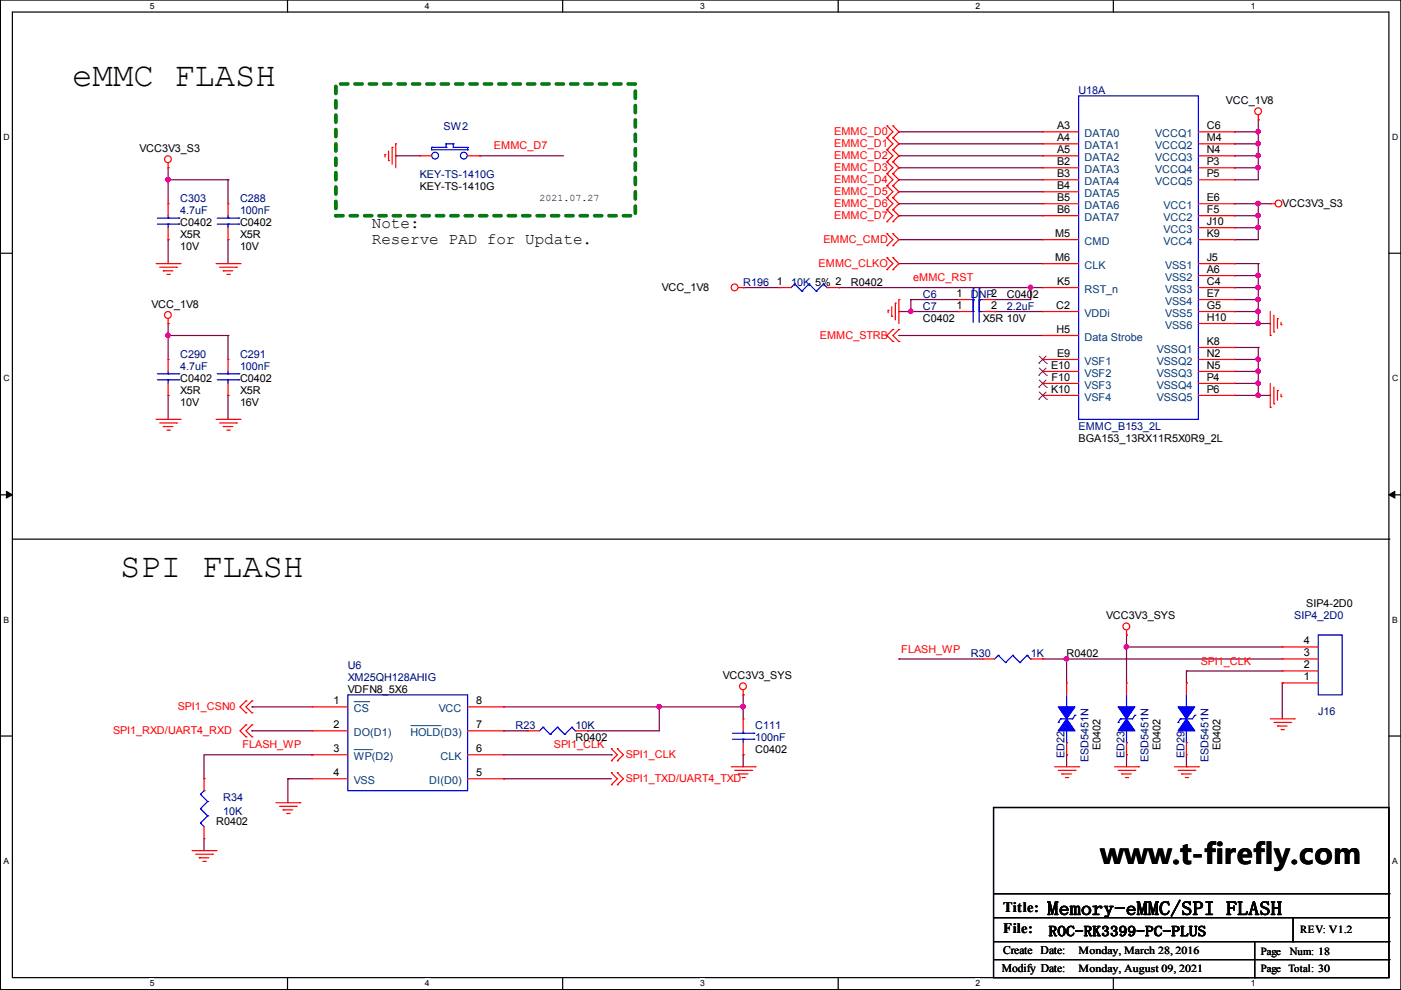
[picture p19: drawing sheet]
<svg xmlns="http://www.w3.org/2000/svg" width="297mm" height="210mm" viewBox="0 0 297 210" stroke-linecap="round" stroke-linejoin="round" font-family="sans-serif">
<defs><g id="words">
<g font-size="7.2">
<text x="15.3" y="18.3">eMMC FLASH</text>
<text x="25.5" y="122.4">SPI FLASH</text>
</g>
<text font-size="6" x="233.3" y="183.2">www.t-firefly.com</text>
<text font-size="4.1" x="222.1" y="194">Memory-eMMC/SPI FLASH</text>
<g font-size="3.4">
<text x="78.8" y="48.4">Note:</text>
<text x="78.8" y="51.7">Reserve PAD for Update.</text>
</g>
<g font-size="3">
<text x="212.7" y="193.3">Title:</text>
<text x="212.7" y="197.9">File:</text>
<text x="222.3" y="198.5">ROC-RK3399-PC-PLUS</text>
</g>
<g font-size="2.5">
<text x="212.7" y="202.4">Create Date:</text>
<text x="212.4" y="206.2">Modify Date:</text>
</g>
<g font-size="2.3" fill="#00007f">
<text x="228.7" y="20">U18A</text>
<text x="94.1" y="27.6">SW2</text>
<text x="89" y="37.8">KEY-TS-1410G</text>
<text x="38.2" y="42.9">C303</text>
<text x="38.2" y="45.4">4.7uF</text>
<text x="50.9" y="42.9">C288</text>
<text x="50.9" y="45.4">100nF</text>
<text x="157.6" y="60.6">R196</text>
<text x="167.7" y="60.6">10K 5% 2</text>
<text x="195.7" y="63.2">C6</text>
<text x="195.7" y="65.7">C7</text>
<text x="205.8" y="63.2">DNP2</text>
<text x="213.4" y="65.7">2.2uF</text>
<text x="38.2" y="75.9">C290</text>
<text x="50.9" y="75.9">C291</text>
<text x="38.2" y="78.4">4.7uF</text>
<text x="50.9" y="78.4">100nF</text>
<text x="228.7" y="91.1">EMMC_B153_2L</text>
<text x="274.4" y="131.2">SIP4_2D0</text>
<text x="73.7" y="141.9">U6</text>
<text x="205.8" y="139.4">R30</text>
<text x="218.5" y="139.4">1K</text>
<text x="73.7" y="144.5">XM25QH128AHIG</text>
<text x="109.3" y="154.6">R23</text>
<text x="122" y="154.6">10K</text>
<text x="160.1" y="154.6">C111</text>
<text x="279.5" y="151.6">J16</text>
<text x="160.1" y="157.2">100nF</text>
<text x="225.7" y="160.8" transform="rotate(-90 225.7 160.8)">ED22</text>
<text x="230.8" y="161.6" transform="rotate(-90 230.8 161.6)">ESD5451N</text>
<text x="238.4" y="160.8" transform="rotate(-90 238.4 160.8)">ED23</text>
<text x="243.5" y="161.6" transform="rotate(-90 243.5 161.6)">ESD5451N</text>
<text x="251.1" y="160.8" transform="rotate(-90 251.1 160.8)">ED29</text>
<text x="256.2" y="161.6" transform="rotate(-90 256.2 161.6)">ESD5451N</text>
<text x="47.3" y="169.9">R34</text>
<text x="47.3" y="172.9">10K</text>
</g>
<g font-size="2.3">
<text x="259.9" y="22">VCC_1V8</text>
<text x="224.1" y="27.4">A3</text>
<text x="224.1" y="29.9">A4</text>
<text x="255.9" y="29.9">M4</text>
<text x="255.9" y="27.4">C6</text>
<text x="29.5" y="32.2">VCC3V3_S3</text>
<text x="224.1" y="35">B2</text>
<text x="224.1" y="32.4">A5</text>
<text x="255.9" y="32.4">N4</text>
<text x="255.9" y="35">P3</text>
<text x="89" y="40.3">KEY-TS-1410G</text>
<text x="224.1" y="37.5">B3</text>
<text x="224.1" y="40.1">B4</text>
<text x="255.9" y="37.5">P5</text>
<text x="38.2" y="47.9">C0402</text>
<text x="50.9" y="47.9">C0402</text>
<text x="224.1" y="42.6">B5</text>
<text x="224.1" y="45.1">B6</text>
<text x="255.9" y="47.7">J10</text>
<text x="255.9" y="45.1">F5</text>
<text x="255.9" y="42.6">E6</text>
<text x="271.9" y="43.9">VCC3V3_S3</text>
<text x="38.2" y="50.5">X5R</text>
<text x="38.2" y="53">10V</text>
<text x="50.9" y="50.5">X5R</text>
<text x="50.9" y="53">10V</text>
<text x="223.7" y="50.2">M5</text>
<text x="255.9" y="50.2">K9</text>
<text x="223.7" y="55.3">M6</text>
<text x="255.9" y="57.8">A6</text>
<text x="255.9" y="55.3">J5</text>
<text x="32.1" y="65.2">VCC_1V8</text>
<text x="140.3" y="61.7">VCC_1V8</text>
<text x="164.7" y="60.4">1</text>
<text x="180.4" y="60.6">R0402</text>
<text x="202.8" y="62.9">1</text>
<text x="202.8" y="65.5">1</text>
<text x="210.1" y="65.5">2</text>
<text x="213.4" y="63.2">C0402</text>
<text x="223.9" y="65.5">C2</text>
<text x="224.1" y="60.4">K5</text>
<text x="255.9" y="62.9">E7</text>
<text x="255.9" y="60.4">C4</text>
<text x="255.9" y="65.5">G5</text>
<text x="195.7" y="68.3">C0402</text>
<text x="208.4" y="68.3">X5R 10V</text>
<text x="224" y="70.5">H5</text>
<text x="255.9" y="68">H10</text>
<text x="224.1" y="75.6">E9</text>
<text x="255.9" y="75.6">N2</text>
<text x="255.9" y="73.1">K8</text>
<text x="38.2" y="81">C0402</text>
<text x="38.2" y="83.5">X5R</text>
<text x="50.9" y="81">C0402</text>
<text x="50.9" y="83.5">X5R</text>
<text x="222.8" y="78.2">E10</text>
<text x="222.8" y="83.2">K10</text>
<text x="222.9" y="80.7">F10</text>
<text x="255.9" y="80.7">P4</text>
<text x="255.9" y="78.2">N5</text>
<text x="255.9" y="83.2">P6</text>
<text x="38.2" y="86">10V</text>
<text x="50.9" y="86">16V</text>
<text x="228.7" y="93.7">BGA153_13RX11R5X0R9_2L</text>
<text x="234.5" y="131.2">VCC3V3_SYS</text>
<text x="276.9" y="128.7">SIP4-2D0</text>
<text x="276.4" y="136.6">4</text>
<text x="153.2" y="143.9">VCC3V3_SYS</text>
<text x="226.1" y="139.4">R0402</text>
<text x="276.4" y="141.7">2</text>
<text x="276.4" y="139.1">3</text>
<text x="70.7" y="149.3">1</text>
<text x="73.7" y="147">VDFN8_5X6</text>
<text x="100.9" y="149.3">8</text>
<text x="276.4" y="144.2">1</text>
<text x="70.7" y="154.4">2</text>
<text x="100.9" y="154.4">7</text>
<text x="70.7" y="159.4">3</text>
<text x="100.9" y="159.4">6</text>
<text x="122" y="157.2">R0402</text>
<text x="160.1" y="159.7">C0402</text>
<text x="233.3" y="159" transform="rotate(-90 233.3 159)">E0402</text>
<text x="246" y="159" transform="rotate(-90 246 159)">E0402</text>
<text x="258.7" y="159" transform="rotate(-90 258.7 159)">E0402</text>
<text x="70.7" y="164.5">4</text>
<text x="100.9" y="164.5">5</text>
<text x="45.8" y="174.9">R0402</text>
<text x="275.7" y="197.9">REV: V1.2</text>
<text x="228.7" y="202.2">Monday, March 28, 2016</text>
<text x="267.3" y="202.5">Page</text>
<text x="273.5" y="202.5">Num: 18</text>
<text x="228.7" y="206">Monday, August 09, 2021</text>
<text x="267.3" y="206">Page</text>
<text x="273.2" y="206">Total: 30</text>
</g>
<g font-size="2.3" fill="#f00">
<text x="176.9" y="28.6">EMMC_D0</text>
<text x="104.7" y="31.7">EMMC_D7</text>
<text x="176.9" y="33.7">EMMC_D2</text>
<text x="176.9" y="31.2">EMMC_D1</text>
<text x="176.9" y="38.8">EMMC_D4</text>
<text x="176.9" y="36.3">EMMC_D3</text>
<text x="176.9" y="41.3">EMMC_D5</text>
<text x="176.9" y="46.4">EMMC_D7</text>
<text x="176.9" y="43.9">EMMC_D6</text>
<text x="174.6" y="51.5">EMMC_CMD</text>
<text x="173.6" y="56.6">EMMC_CLKO</text>
<text x="193.6" y="59.6">eMMC_RST</text>
<text x="173.8" y="71.8">EMMC_STRB</text>
<text x="191.1" y="138.4">FLASH_WP</text>
<text x="254.6" y="140.9">SPI1_CLK</text>
<text x="24" y="155.6">SPI1_RXD/UART4_RXD</text>
<text x="37.7" y="150.6">SPI1_CSN0</text>
<text x="51.4" y="158.7">FLASH_WP</text>
<text x="117.4" y="158.7">SPI1_CLK</text>
<text x="132.7" y="160.7">SPI1_CLK</text>
<text x="132.7" y="165.8">SPI1_TXD/UART4_TXD</text>
</g>
<g font-size="2.3" fill="#003f7f">
<text x="230" y="29.1">DATA0</text>
<text x="244.9" y="29.1">VCCQ1</text>
<text x="230" y="31.6">DATA1</text>
<text x="230" y="34.1">DATA2</text>
<text x="244.9" y="34.1">VCCQ3</text>
<text x="244.9" y="31.6">VCCQ2</text>
<text x="230" y="36.7">DATA3</text>
<text x="230" y="39.2">DATA4</text>
<text x="230" y="41.8">DATA5</text>
<text x="244.9" y="39.2">VCCQ5</text>
<text x="244.9" y="36.7">VCCQ4</text>
<text x="230" y="44.3">DATA6</text>
<text x="230" y="46.8">DATA7</text>
<text x="246.7" y="46.8">VCC2</text>
<text x="246.7" y="44.3">VCC1</text>
<text x="230" y="51.9">CMD</text>
<text x="246.7" y="51.9">VCC4</text>
<text x="246.7" y="49.4">VCC3</text>
<text x="230" y="57">CLK</text>
<text x="247.1" y="59.5">VSS2</text>
<text x="247.1" y="57">VSS1</text>
<text x="230" y="62.1">RST_n</text>
<text x="247.1" y="64.6">VSS4</text>
<text x="247.1" y="62.1">VSS3</text>
<text x="230" y="67.2">VDDi</text>
<text x="247.1" y="67.2">VSS5</text>
<text x="247.1" y="69.7">VSS6</text>
<text x="230" y="72.2">Data Strobe</text>
<text x="230" y="77.3">VSF1</text>
<text x="245.3" y="77.3">VSSQ2</text>
<text x="245.3" y="74.8">VSSQ1</text>
<text x="230" y="79.9">VSF2</text>
<text x="230" y="82.4">VSF3</text>
<text x="245.3" y="82.4">VSSQ4</text>
<text x="245.3" y="79.9">VSSQ3</text>
<text x="230" y="84.9">VSF4</text>
<text x="245.3" y="84.9">VSSQ5</text>
<text x="75" y="151">CS</text>
<text x="93" y="151">VCC</text>
<text x="75" y="161.1">WP(D2)</text>
<text x="75" y="156.1">DO(D1)</text>
<text x="87" y="156.1">HOLD(D3)</text>
<text x="93.4" y="161.1">CLK</text>
<text x="75" y="166.2">VSS</text>
<text x="91" y="166.2">DI(D0)</text>
</g>
<text font-size="2.1" x="114.4" y="42.5">2021.07.27</text>
<g font-size="1.8">
<text x="31.7" y="1.9">5</text>
<text x="90.1" y="1.9">4</text>
<text x="148.4" y="1.9">3</text>
<text x="206.8" y="1.9">2</text>
<text x="265.2" y="1.9">1</text>
<text x=".8" y="29.7">D</text>
<text x="295.1" y="29.7">D</text>
<text x=".8" y="80.9">C</text>
<text x="295.1" y="80.9">C</text>
<text x=".8" y="132.1">B</text>
<text x="295.1" y="132.1">B</text>
<text x=".8" y="183.2">A</text>
<text x="295.1" y="183.2">A</text>
<text x="31.7" y="209.1">5</text>
<text x="90.1" y="209.1">4</text>
<text x="148.4" y="209.1">3</text>
<text x="206.8" y="209.1">2</text>
<text x="265.2" y="209.1">1</text>
</g>
</g></defs>
<path d="M.1 0h296.9v209.8h-296.9zM2.6 2.6h291.9v204.7h-291.9z" fill="none" stroke="#000" stroke-width=".25"/>
<g fill="#fff">
<path d="M31.8 .3h.9v1.9h-.9z"/>
<path d="M31.8 207.5h.9v2h-.9z"/>
</g>
<path d="M61 0v2.6M61 207.3v2.5" fill="none" stroke="#000" stroke-width=".25"/>
<g fill="#fff">
<path d="M90.1 .3h.9v1.9h-.9z"/>
<path d="M90.1 207.5h.9v2h-.9z"/>
</g>
<path d="M119.3 0v2.6M119.3 207.3v2.5" fill="none" stroke="#000" stroke-width=".25"/>
<g fill="#fff">
<path d="M148.4 .3h1v1.9h-1z"/>
<path d="M148.4 207.5h1v2h-1z"/>
</g>
<path d="M177.7 0v2.6M177.7 207.3v2.5" fill="none" stroke="#000" stroke-width=".25"/>
<g fill="#fff">
<path d="M206.8 .3h1v1.9h-1z"/>
<path d="M206.8 207.5h1v2h-1z"/>
</g>
<path d="M236.1 0v2.6M236.1 207.3v2.5" fill="none" stroke="#000" stroke-width=".25"/>
<g fill="#fff">
<path d="M265.2 .3h.9v1.9h-.9z"/>
<path d="M265.2 207.5h.9v2h-.9z"/>
<path d="M.8 28.1h1.1v2h-1.1z"/>
<path d="M295.1 28.1h1.2v2h-1.2z"/>
<path d="M.8 79.3h1.1v1.9h-1.1z"/>
<path d="M295.1 79.3h1.2v1.9h-1.2z"/>
</g>
<path d="M.1 53.7h2.5M294.5 53.7h2.5" fill="none" stroke="#000" stroke-width=".25"/>
<g fill="#fff">
<path d="M.8 130.5h1.1v1.9h-1.1z"/>
<path d="M295.1 130.5h1.1v1.9h-1.1z"/>
</g>
<path d="M.1 104.9h2.5M294.5 104.9h2.5" fill="none" stroke="#000" stroke-width=".25"/>
<path d="M1.4 104.2l1.2 .7-1.2 .7zM294.5 104.9l1.2-.7v1.4z" fill="#000" stroke="#000" stroke-width=".21"/>
<g fill="#fff">
<path d="M.8 181.6h1v2h-1z"/>
<path d="M295.1 181.6h1.1v2h-1.1z"/>
</g>
<g fill="none" stroke="#000" stroke-width=".25">
<path d="M2.6 114.3h291.9M294.5 114.3h.1M.1 156.1h2.5M294.5 156.1h2.5M210.7 171.2h83.8v36.1h-83.8zM210.7 189.5h83.8M210.7 194.6h83.8M210.7 199.7h83.8M266 199.7v7.6M274.2 199.7h.1M274.2 194.6v5.1M294.5 189.5h.1"/>
<path d="M294.5 194.6h.1M294.5 199.7h.1M210.7 203.5h83.8M266 207.3h.1M294.5 203.5h.1"/>
</g>
<path d="M71.2 17.8h63.5v27.9h-63.5z" fill="none" stroke="#007f00" stroke-width=".76" stroke-dasharray="1.5 1.5"/>
<g fill="none" stroke="#7f003f" stroke-width=".25">
<path d="M35.6 35.6h.1M35.6 38.1h.1M35.6 35.6v7.6M35.6 38.1h12.7M48.3 38.1h.1M48.3 38.1v5.1M83.9 33h.1M83.9 33h5.1M101.7 33h.1M101.7 33h17.8M190.6 33h.1M190.6 30.5h.1"/>
<path d="M190.6 28h.1M190.6 38.1h.1M190.6 35.6h.1M190.6 38.1h30.5M190.6 30.5h30.5M190.6 33h30.5M190.6 28h30.5M190.6 35.6h30.5M261.7 30.5h.1M261.7 33h.1M261.7 28h.1M261.7 38.1h.1"/>
<path d="M261.7 35.6h.1M261.7 30.5h5.1M261.7 33h5.1M261.7 28h5.1M261.7 35.6h5.1M266.8 33h.1M266.8 28h.1M266.8 30.5h.1M266.8 35.6h.1M266.8 25.4h.1M266.8 25.4v12.7h-5.1M35.6 50.8h.1"/>
<path d="M35.6 50.8v5.1M48.3 50.8h.1M48.3 50.8v5.1M190.6 45.7h.1M190.6 43.2h.1M190.6 40.7h.1M190.6 50.8h.1M190.6 55.9h.1M190.6 45.7h30.5M190.6 50.8h30.5M190.6 43.2h30.5M190.6 55.9h30.5"/>
<path d="M190.6 40.7h30.5M261.7 45.7h.1M261.7 48.3h.1M261.7 50.8h.1M261.7 43.2h.1M261.7 55.9h.1M261.7 58.4h.1M261.7 45.7h5.1M261.7 48.3h5.1M261.7 43.2h7.6M261.7 55.9h5.1M261.7 58.4h5.1"/>
<path d="M266.8 55.9h.1M266.8 45.7h.1M266.8 48.3h.1M266.8 58.4h.1M266.8 43.2h.1M266.8 43.2v7.6h-5.1M266.8 55.9v12.7M35.6 68.6h.1M35.6 71.1h.1M35.6 68.6v7.6M35.6 71.1h12.7M48.3 71.1h.1"/>
<path d="M48.3 71.1v5.1M157.6 61h.1M157.6 61h7.6M177.9 61h.1M177.9 61h43.2M190.6 66.1h.1M190.6 71.1h.1M190.6 71.1h30.5M190.6 66.1h12.7M193.1 66.1h.1M193.1 63.5h.1M193.1 63.5h10.2"/>
<path d="M193.1 63.5v2.6M210.9 66.1h.1M210.9 63.5h.1M210.9 66.1h10.2M218.5 61h.1M218.5 61v2.5h-7.6M261.7 61h.1M261.7 63.5h.1M261.7 78.8h.1M261.7 76.2h.1M261.7 73.7h.1M261.7 68.6h.1"/>
<path d="M261.7 66.1h.1M261.7 61h5.1M261.7 66.1h5.1M261.7 63.5h5.1M261.7 68.6h7.6M261.7 78.8h5.1M261.7 76.2h5.1M261.7 73.7h5.1M266.8 68.6h.1M266.8 61h.1M266.8 76.2h.1M266.8 73.7h.1"/>
<path d="M266.8 78.8h.1M266.8 66.1h.1M266.8 63.5h.1M266.8 73.7v10.1M35.6 83.8h.1M35.6 83.8v5.1M48.3 83.8h.1M48.3 83.8v5.1M261.7 83.8h.1M261.7 81.3h.1M261.7 83.8h7.6M261.7 81.3h5.1"/>
<path d="M266.8 83.8h.1M266.8 81.3h.1M190.6 139.7h.1M190.6 139.7h17.8M221.1 139.7h.1M221.1 139.7h50.8M226.1 139.7h.1M226.1 139.7v5.1M238.8 134.6h.1M238.8 137.2h.1M238.8 134.6v10.2M238.8 137.2h33.1"/>
<path d="M53.4 155h.1M53.4 149.9h.1M53.4 155h12.7M53.4 149.9h12.7M106.8 149.9h.1M106.8 155h.1M106.8 155h5M106.8 149.9h50.8M124.5 155h.1M139.8 149.9h.1M139.8 149.9v5.1h-15.3M157.6 147.3h.1"/>
<path d="M157.6 149.9h.1M157.6 147.3v5.1M251.5 142.3h.1M251.5 144.8h.1M251.5 142.3h20.4M251.5 142.3v2.5M271.9 144.8h.1M271.9 144.8v7.6M43.3 165.1h.1M43.3 177.8v2.6M61 165.1h.1M61 165.1h5.1"/>
<path d="M61 165.1v5.1M66.1 160h.1M66.1 160h-22.8v5.1M106.8 165.1h.1M106.8 160h22.8M106.8 165.1h22.8M129.6 160h.1M157.6 160h.1M157.6 160v2.6M226.1 160h.1M226.1 160v2.6M238.8 160h.1"/>
<path d="M238.8 160v2.6M251.5 162.6h.1M251.5 160v2.6M43.3 180.4h.1"/>
</g>
<g fill="#f0f" stroke="#f0f" stroke-width=".25">
<circle cx="157.5" cy="149.8" r=".47"/>
<circle cx="139.7" cy="149.8" r=".47"/>
<circle cx="226.1" cy="139.7" r=".47"/>
<circle cx="238.8" cy="137.1" r=".47"/>
<circle cx="35.6" cy="71.1" r=".47"/>
<circle cx="35.6" cy="38.1" r=".47"/>
<circle cx="266.7" cy="30.5" r=".47"/>
<circle cx="266.7" cy="33" r=".47"/>
<circle cx="266.7" cy="60.9" r=".47"/>
<circle cx="266.7" cy="27.9" r=".47"/>
<circle cx="266.7" cy="35.5" r=".47"/>
<circle cx="266.7" cy="45.7" r=".47"/>
<circle cx="266.7" cy="48.2" r=".47"/>
<circle cx="266.7" cy="63.5" r=".47"/>
<circle cx="266.7" cy="43.2" r=".47"/>
<circle cx="193.1" cy="66" r=".47"/>
<circle cx="266.7" cy="58.4" r=".47"/>
<circle cx="266.7" cy="76.2" r=".47"/>
<circle cx="266.7" cy="83.8" r=".47"/>
<circle cx="266.7" cy="81.3" r=".47"/>
<circle cx="266.7" cy="78.7" r=".47"/>
<circle cx="266.7" cy="68.6" r=".47"/>
<circle cx="266.7" cy="66" r=".47"/>
<circle cx="218.5" cy="60.9" r=".47"/>
</g>
<g fill="none" stroke="#f00" stroke-width=".25">
<path d="M35.6 35.6h.1M35.6 34.6v1M81.6 32.8h.1M81.6 32.8v.5M82.4 34.1h.1M82.4 32v2.1M83.1 31.3h.1M83.1 31.3v3.5M83.9 30.5h.1M83.9 30.5v5.1M89 33h.1M89 33h2.5"/>
<path d="M99.1 33h2.6M101.7 33h.1M188 26.7h.1M188 29.2h.1M188 36.8h.1M188 39.4h.1M188 34.3h.1M188 31.8h.1M188 26.7l1.3 1.3-1.3 1.2M188 36.8l1.3 1.3-1.3 1.3M188 34.3l1.3 1.3-1.3 1.2M188 31.8l1.3 1.2-1.3 1.3"/>
<path d="M188 29.2l1.3 1.3-1.3 1.3M188 39.4l1.3 1.3-1.3 1.2M189.3 29.2h.1M189.3 26.7h.1M189.3 39.4h.1M189.3 36.8h.1M189.3 34.3h.1M189.3 31.8h.1M189.3 26.7l1.3 1.3-1.3 1.2M189.3 36.8l1.3 1.3-1.3 1.3M189.3 34.3l1.3 1.3-1.3 1.2M189.3 31.8l1.3 1.2-1.3 1.3"/>
<path d="M189.3 29.2l1.3 1.3-1.3 1.3M189.3 39.4l1.3 1.3-1.3 1.2M221.1 35.6h.1M221.1 28h.1M221.1 30.5h.1M221.1 33h.1M221.1 38.1h.1M221.1 33h7.6M221.1 35.6h7.6M221.1 28h7.6M221.1 30.5h7.6M221.1 38.1h7.6"/>
<path d="M254.1 33h7.6M254.1 35.6h7.6M254.1 28h7.6M254.1 30.5h7.6M254.1 38.1h7.6M261.7 33h.1M261.7 30.5h.1M261.7 28h.1M261.7 38.1h.1M261.7 35.6h.1M266.8 25.4h.1M266.8 24.4v1"/>
<path d="M33.1 55.9h5.1M33.9 56.7h3.5M34.6 57.4h.1M34.6 57.4h2.1M35.4 58.2h.5M35.6 43.2h.1M35.6 50.8h.1M35.6 43.2v2.5M35.6 48.3v2.5M35.9 58.2h.1M37.4 56.7h.1M38.2 55.9h.1"/>
<path d="M45.8 55.9h5.1M46.6 56.7h3.5M47.3 57.4h.1M47.3 57.4h2.1M48.1 58.2h.5M48.3 43.2h.1M48.3 50.8h.1M48.3 43.2v2.5M48.3 48.3v2.5M48.6 58.2h.1M50.1 56.7h.1M50.9 55.9h.1"/>
<path d="M188 49.5h.1M188 52.1h.1M188 44.5h.1M188 47h.1M188 41.9h.1M188 54.6h.1M188 57.2h.1M188 49.5l1.3 1.3-1.3 1.3M188 44.5l1.3 1.2-1.3 1.3M188 41.9l1.3 1.3-1.3 1.3M188 54.6l1.3 1.3-1.3 1.3M189.3 52.1h.1"/>
<path d="M189.3 49.5h.1M189.3 47h.1M189.3 44.5h.1M189.3 41.9h.1M189.3 57.2h.1M189.3 54.6h.1M189.3 49.5l1.3 1.3-1.3 1.3M189.3 44.5l1.3 1.2-1.3 1.3M189.3 41.9l1.3 1.3-1.3 1.3M189.3 54.6l1.3 1.3-1.3 1.3M221.1 40.7h.1M221.1 43.2h.1"/>
<path d="M221.1 45.7h.1M221.1 50.8h.1M221.1 55.9h.1M221.1 55.9h7.6M221.1 43.2h7.6M221.1 40.7h7.6M221.1 45.7h7.6M221.1 50.8h7.6M254.1 55.9h7.6M254.1 43.2h7.6M254.1 45.7h7.6M254.1 50.8h7.6"/>
<path d="M254.1 48.3h7.6M254.1 58.4h7.6M261.7 50.8h.1M261.7 48.3h.1M261.7 58.4h.1M261.7 45.7h.1M261.7 55.9h.1M261.7 43.2h.1M269.3 43.2h.1M269.3 43.2h1M35.6 68.6h.1M35.6 76.2h.1"/>
<path d="M35.6 67.6v1M35.6 76.2v2.6M48.3 76.2h.1M48.3 76.2v2.6M156.5 61h1.1M157.6 61h.1M165.2 61h.1M165.2 61h2.5M175.3 61h2.6M177.9 61h.1M188.3 65.8h.1M188.3 65.8v.5"/>
<path d="M189.1 67.1h.1M189.1 65v2.1M189.3 69.9h.1M189.3 72.4h.1M189.3 69.9l-1.3 1.2 1.3 1.3M189.8 64.3h.1M189.8 64.3v3.5M190.6 63.5h.1M190.6 69.9h.1M190.6 72.4h.1M190.6 63.5v5.1M190.6 69.9l-1.3 1.2 1.3 1.3"/>
<path d="M203.3 63.5h.1M203.3 66.1h.1M203.3 63.5h2.5M203.3 66.1h2.5M208.4 63.5h2.5M208.4 66.1h2.5M210.9 63.5h.1M210.9 66.1h.1M221.1 61h.1M221.1 66.1h.1M221.1 71.1h.1M221.1 76.2h.1"/>
<path d="M221.1 78.8h.1M221.1 61h7.6M221.1 78.8h7.6M221.1 76.2h7.6M221.1 66.1h7.6M221.1 71.1h7.6M254.1 61h7.6M254.1 63.5h7.6M254.1 78.8h7.6M254.1 76.2h7.6M254.1 73.7h7.6M254.1 66.1h7.6"/>
<path d="M254.1 68.6h7.6M261.7 63.5h.1M261.7 78.8h.1M261.7 76.2h.1M261.7 73.7h.1M261.7 61h.1M261.7 66.1h.1M261.7 68.6h.1M269.3 71.1h.1M269.3 66.1v5M270.1 70.4h.1M270.1 66.8v3.6"/>
<path d="M270.8 67.6h.1M270.8 67.6v2M271.6 68.8h.1M271.6 68.3v.5M33.1 88.9h5.1M33.9 89.7h3.5M34.6 90.4h.1M34.6 90.4h2.1M35.4 91.2h.5M35.6 83.8h.1M35.6 81.3v2.5M35.9 91.2h.1"/>
<path d="M37.4 89.7h.1M38.2 88.9h.1M45.8 88.9h5.1M46.6 89.7h3.5M47.3 90.4h.1M47.3 90.4h2.1M48.1 91.2h.5M48.3 83.8h.1M48.3 81.3v2.5M48.6 91.2h.1M50.1 89.7h.1M50.9 88.9h.1"/>
<path d="M221.1 81.3h.1M221.1 83.8h.1M221.1 81.3h7.6M221.1 83.8h7.6M254.1 81.3h7.6M254.1 83.8h7.6M261.7 81.3h.1M261.7 83.8h.1M269.3 86.4h.1M269.3 81.3v5.1M270.1 85.6h.1M270.1 82.1v3.5"/>
<path d="M270.8 82.8h.1M270.8 82.8v2.1M271.6 84.1h.1M271.6 83.6v.5M208.4 139.7h.1M208.4 139.7h2.5M218.5 139.7h2.6M221.1 139.7h.1M238.8 134.6h.1M238.8 133.6v1M271.9 139.7h.1M271.9 137.2h.1"/>
<path d="M271.9 139.7h7.6M271.9 137.2h7.6M52.2 156.2h.1M52.2 153.7h.1M52.2 151.1h.1M52.2 148.6h.1M52.2 153.7l-1.3 1.3 1.3 1.2M52.2 148.6l-1.3 1.3 1.3 1.2M53.4 156.2h.1M53.4 153.7h.1M53.4 151.1h.1M53.4 148.6h.1"/>
<path d="M53.4 153.7l-1.2 1.3 1.2 1.2M53.4 148.6l-1.2 1.3 1.2 1.2M66.1 149.9h.1M66.1 155h.1M66.1 149.9h7.6M66.1 155h7.6M99.1 149.9h7.7M99.1 155h7.7M106.8 149.9h.1M106.8 155h.1M111.8 155h.1M111.8 155h2.6"/>
<path d="M122 155h2.5M124.5 155h.1M129.6 158.8h.1M129.6 158.8l1.3 1.2-1.3 1.3M130.9 158.8h.1M130.9 158.8l1.3 1.2-1.3 1.3M157.6 147.3h.1M157.6 152.4h.1M157.6 146.3v1M157.6 152.4v2.6M157.6 157.5v2.5M226.1 144.8h.1"/>
<path d="M226.1 144.8v2.5M226.1 157.5v2.5M238.8 144.8h.1M238.8 144.8v2.5M238.8 157.5v2.5M251.5 144.8h.1M251.5 144.8v2.5M251.5 157.5v2.5M269.3 152.4h5.1M270.1 153.2h3.5M270.8 153.9h.1M270.8 153.9h2.1"/>
<path d="M271.6 154.7h.5M271.9 144.8h.1M271.9 142.3h.1M271.9 144.8h7.6M271.9 142.3h7.6M272.1 154.7h.1M273.6 153.2h.1M274.4 152.4h.1M43.3 177.8h.1M43.3 165.1h.1M43.3 165.1v2.6M43.3 175.3v2.5"/>
<path d="M58.5 170.2h5.1M59.3 171h3.5M60 171.7h.1M60 171.7h2.1M60.8 172.5h.5M61.3 172.5h.1M62.8 171h.1M63.6 170.2h.1M66.1 160h.1M66.1 165.1h.1M66.1 160h7.6M66.1 165.1h7.6"/>
<path d="M99.1 160h7.7M99.1 165.1h7.7M106.8 165.1h.1M106.8 160h.1M129.6 161.3h.1M129.6 166.4h.1M129.6 163.8h.1M129.6 163.8l1.3 1.3-1.3 1.3M130.9 161.3h.1M130.9 166.4h.1M130.9 163.8h.1M130.9 163.8l1.3 1.3-1.3 1.3"/>
<path d="M155 162.6h5.1M155.8 163.3h3.5M156.5 164.1h.1M156.5 164.1h2.1M157.3 164.9h.5M157.6 160h.1M157.8 164.9h.1M159.3 163.3h.1M160.1 162.6h.1M223.6 162.6h5.1M224.4 163.3h3.5M225.1 164.1h.1"/>
<path d="M225.1 164.1h2.1M225.9 164.9h.5M226.1 160h.1M226.4 164.9h.1M227.9 163.3h.1M228.7 162.6h.1M236.3 162.6h5.1M237.1 163.3h3.5M237.8 164.1h.1M237.8 164.1h2.1M238.6 164.9h.5M238.8 160h.1"/>
<path d="M239.1 164.9h.1M240.6 163.3h.1M241.4 162.6h.1M249 162.6h5.1M249.8 163.3h3.5M250.5 164.1h.1M250.5 164.1h2.1M251.3 164.9h.5M251.5 160h.1M251.8 164.9h.1M253.3 163.3h.1M254.1 162.6h.1"/>
<path d="M40.7 180.4h5.1M41.5 181.1h3.5M42.2 181.9h.1M42.2 181.9h2.1M43 182.6h.5M43.5 182.6h.1M45 181.1h.1M45.8 180.4h.1"/>
<circle cx="35.6" cy="33.8" r=".72"/>
<circle cx="266.7" cy="23.6" r=".72"/>
<circle cx="271.1" cy="43.2" r=".72"/>
<circle cx="35.6" cy="66.8" r=".72"/>
<circle cx="155.7" cy="60.9" r=".72"/>
<circle cx="238.8" cy="132.8" r=".72"/>
<circle cx="157.5" cy="145.5" r=".72"/>
</g>
<g fill="none" stroke="#00f" stroke-width=".25">
<path d="M91.5 31.3h.1M91.5 31.3v.5h7.6M91.5 31.3h3.1M94.6 30.5h.1M94.6 31.3h.1M94.6 30.5h1.5M94.6 30.5v.8M96.1 31.3h.1M96.1 30.5h.1M96.1 31.3h3M96.1 30.5v.8M99.1 31.8h.1"/>
<path d="M99.1 31.3h.1M99.1 31.3v.5M228.7 20.3h25.4v68.6h-25.4zM33.4 47.5h4.5M33.4 46.2h4.5M35.6 46.2h.1M35.6 47.5h.1M35.6 45.7v.5M35.6 47.5v.8M37.9 47.5h.1M37.9 46.2h.1M46.1 47.5h4.5"/>
<path d="M46.1 46.2h4.5M48.3 46.2h.1M48.3 47.5h.1M48.3 45.7v.5M48.3 47.5v.8M50.6 47.5h.1M50.6 46.2h.1M33.4 79.3h4.5M35.6 79.3h.1M35.6 78.8v.5M37.9 79.3h.1M46.1 79.3h4.5"/>
<path d="M48.3 79.3h.1M48.3 78.8v.5M50.6 79.3h.1M168.5 60.2h.1M168.5 60.2l-.8 .8M168.5 60.2l1.5 1.5M170 61.7h.1M171.5 60.2h.1M171.5 60.2l-1.5 1.5M171.5 60.2l1.6 1.5M173.1 61.7h.1M174.6 60.2h.1"/>
<path d="M174.6 60.2l-1.5 1.5M174.6 60.2l.7 .8M175.3 61h.1M205.8 63.5h.5M205.8 66.1h.5M206.3 63.5h.1M206.3 61.2h.1M206.3 66.1h.1M206.3 63.8h.1M206.3 61.2v7.1M207.6 61.2h.1M207.6 63.5h.1"/>
<path d="M207.6 63.8h.1M207.6 66.1h.1M207.6 63.5h.8M207.6 61.2v7.1M207.6 66.1h.8M33.4 80.5h4.5M35.6 80.5h.1M35.6 80.5v.8M37.9 80.5h.1M46.1 80.5h4.5M48.3 80.5h.1M48.3 80.5v.8"/>
<path d="M50.6 80.5h.1M211.7 139h.1M211.7 139l-.8 .7M211.7 139l1.5 1.5M214.7 139h.1M214.7 139l-1.5 1.5M214.7 139l1.5 1.5M217.8 139h.1M217.8 139l-1.6 1.5M217.8 139l.7 .7M218.5 139.7h.1M279.5 134.6h5.1v12.7h-5.1z"/>
<path d="M73.7 147.3h25.4v20.4h-25.4zM115.1 154.2h.1M115.1 154.2l-.7 .8M115.1 154.2l1.6 1.5M116.7 155.7h.1M118.2 154.2h.1M118.2 154.2l-1.5 1.5M118.2 154.2l1.5 1.5M119.7 155.7h.1M121.2 154.2h.1M121.2 154.2l-1.5 1.5M121.2 154.2l.8 .8"/>
<path d="M122 155h.1M155.3 156.7h4.6M155.3 155.5h4.6M157.6 155.5h.1M157.6 156.7h.1M157.6 155v.5M157.6 156.7v.8M159.9 156.7h.1M159.9 155.5h.1M213.2 140.5h.1M216.2 140.5h.1M224.4 153.2h.1"/>
<path d="M224.9 152.4h.1M224.9 152.4l-.5 .8M226.1 149.9h.1M226.1 157.5h.1M226.1 147.3v2.6M226.1 155v2.5M227.9 151.7h.1M227.9 151.7l-.5 .7h-2.5M237.1 153.2h.1M237.6 152.4h.1M237.6 152.4l-.5 .8M238.8 149.9h.1"/>
<path d="M238.8 157.5h.1M238.8 147.3v2.6M238.8 155v2.5M240.6 151.7h.1M240.6 151.7l-.5 .7h-2.5M249.8 153.2h.1M250.3 152.4h.1M250.3 152.4l-.5 .8M251.5 149.9h.1M251.5 157.5h.1M251.5 147.3v2.6M251.5 155v2.5"/>
<path d="M253.3 151.7h.1M253.3 151.7l-.5 .7h-2.5M42.5 174.5h.1M42.5 171.5h.1M42.5 168.4h.1M42.5 174.5l.8 .8M42.5 171.5l1.5 1.5M42.5 168.4l1.5 1.5M43.3 167.7h.1M43.3 167.7l-.8 .7M44 173h.1M44 169.9h.1"/>
<path d="M44 173l-1.5 1.5M44 169.9l-1.5 1.6"/>
<circle cx="92.2" cy="33" r=".72"/>
<circle cx="98.3" cy="33" r=".72"/>
</g>
<g fill="#00f" stroke="#00f" stroke-width=".25">
<path d="M249.8 149.9h3.5l-1.8 2.5z" fill-rule="evenodd"/>
<path d="M251.5 152.4l1.8 2.6h-3.5z" fill-rule="evenodd"/>
<path d="M224.4 149.9h3.5l-1.8 2.5z" fill-rule="evenodd"/>
<path d="M226.1 152.4l1.8 2.6h-3.5z" fill-rule="evenodd"/>
<path d="M237.1 149.9h3.5l-1.8 2.5z" fill-rule="evenodd"/>
<path d="M238.8 152.4l1.8 2.6h-3.5z" fill-rule="evenodd"/>
</g>
<path d="M75 148.8h3.2M75 158.9h3.8M78.2 148.8h.1M78.8 158.9h.1M87 153.9h6.4M93.4 153.9h.1" fill="none" stroke="#003f7f" stroke-width=".21"/>
<g fill="none" stroke="#7f3f00" stroke-width=".21">
<path d="M220.2 77.1h.1M220.2 79.6h.1M220.3 75.5l1.6 1.6M220.3 78l1.6 1.6M221.8 75.5l-1.6 1.6M221.8 78l-1.6 1.6M221.9 77.1h.1M221.9 79.6h.1M220.2 82.1h.1M220.2 84.7h.1M220.3 80.5l1.6 1.6M220.3 83.1l1.6 1.6"/>
<path d="M221.8 80.5l-1.6 1.6M221.8 83.1l-1.6 1.6M221.9 82.1h.1M221.9 84.7h.1"/>
</g>
<use href="#words"/>
</svg>
